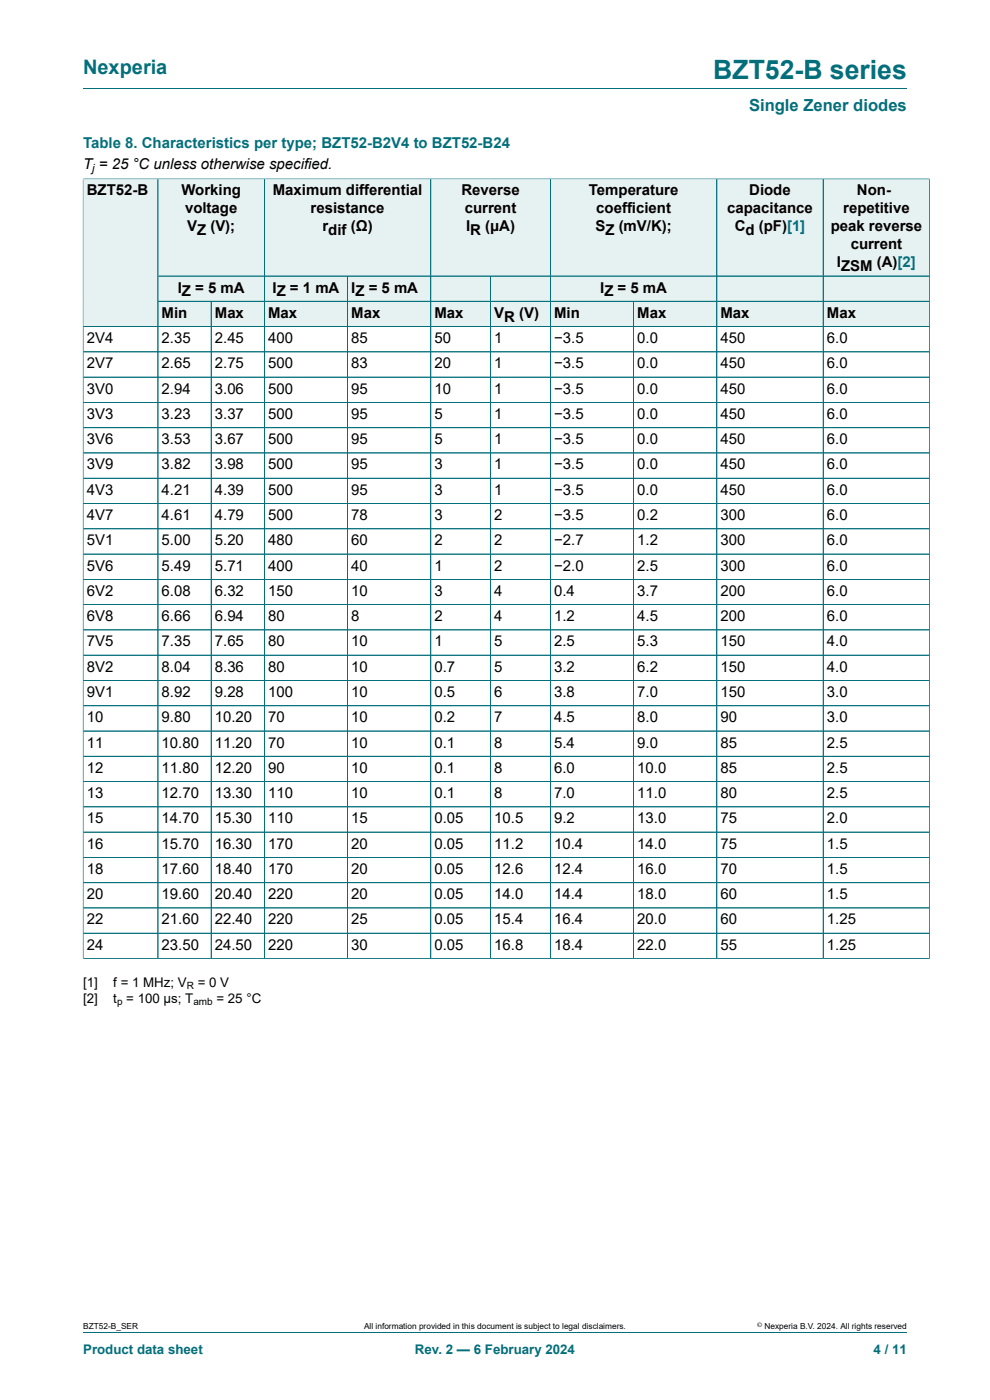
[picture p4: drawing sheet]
<svg xmlns="http://www.w3.org/2000/svg" width="210mm" height="297mm" viewBox="0 0 210 297" stroke-linecap="round" stroke-linejoin="round" font-family="sans-serif">
<defs><g id="words">
<text font-size="5.6" fill="#036f7b" x="151.3" y="16.8">BZT52-B series</text>
<text font-size="4.2" fill="#036f7b" x="17.6" y="15.6">Nexperia</text>
<text font-size="3.5" fill="#036f7b" x="158.9" y="23.7">Single Zener diodes</text>
<text font-size="3.2" fill="#036f7b" x="17.6" y="31.3">Table 8. Characteristics per type; BZT52-B2V4 to BZT52-B24</text>
<g font-size="3.2">
<text x="17.6" y="35.8">T = 25 °C unless otherwise specified.</text>
<text x="18.4" y="41.5">BZT52-B</text>
<text x="38.5" y="41.5">Working</text>
<text x="57.9" y="41.5">Maximum differential</text>
<text x="97.9" y="41.5">Reverse</text>
<text x="124.9" y="41.5">Temperature</text>
<text x="158.9" y="41.5">Diode</text>
<text x="181.8" y="41.5">Non-</text>
<text x="39.2" y="45.3">voltage</text>
<text x="65.9" y="45.3">resistance</text>
<text x="98.6" y="45.3">current</text>
<text x="126.5" y="45.3">coefficient</text>
<text x="154.3" y="45.3">capacitance</text>
<text x="178.9" y="45.3">repetitive</text>
<text x="39.7" y="49.1">V</text>
<text x="41.8" y="49.9">Z</text>
<text x="44.6" y="49.1">(V);</text>
<text x="68.4" y="49.1">r</text>
<text x="69.6" y="49.9">dif</text>
<text x="74.4" y="49.1">(Ω)</text>
<text x="98.9" y="49.1">I</text>
<text x="99.7" y="49.9">R</text>
<text x="102.9" y="49.1">(μA)</text>
<text x="126.3" y="49.1">S</text>
<text x="128.4" y="49.9">Z</text>
<text x="131.2" y="49.1">(mV/K);</text>
<text x="155.8" y="49.1">C</text>
<text x="158.1" y="49.9">d</text>
<text x="161" y="49.1">(pF)[1]</text>
<text x="176.2" y="49.1">peak reverse</text>
<text x="180.4" y="52.9">current</text>
<text x="177.5" y="56.7">I</text>
<text x="178.4" y="57.5">ZSM</text>
<text x="186" y="56.7">(A)[2]</text>
<text x="37.7" y="62.1">I</text>
<text x="38.6" y="62.9">Z</text>
<text x="41.4" y="62.1">= 5 mA</text>
<text x="57.8" y="62.1">I</text>
<text x="58.7" y="62.9">Z</text>
<text x="61.5" y="62.1">= 1 mA</text>
<text x="74.5" y="62.1">I</text>
<text x="75.4" y="62.9">Z</text>
<text x="78.2" y="62.1">= 5 mA</text>
<text x="127.3" y="62.1">I</text>
<text x="128.2" y="62.9">Z</text>
<text x="131" y="62.1">= 5 mA</text>
<text x="34.3" y="67.4">Min</text>
<text x="45.6" y="67.4">Max</text>
<text x="56.9" y="67.4">Max</text>
<text x="74.5" y="67.4">Max</text>
<text x="92.1" y="67.4">Max</text>
<text x="104.8" y="67.4">V</text>
<text x="107" y="68.2">R</text>
<text x="110.1" y="67.4">(V)</text>
<text x="117.5" y="67.4">Min</text>
<text x="135.2" y="67.4">Max</text>
<text x="152.8" y="67.4">Max</text>
<text x="175.4" y="67.4">Max</text>
<text x="18.4" y="72.8">2V4</text>
<text x="34.3" y="72.8">2.35</text>
<text x="45.6" y="72.8">2.45</text>
<text x="56.9" y="72.8">400</text>
<text x="74.5" y="72.8">85</text>
<text x="92.1" y="72.8">50</text>
<text x="104.8" y="72.8">1</text>
<text x="117.5" y="72.8">−3.5</text>
<text x="135.2" y="72.8">0.0</text>
<text x="152.8" y="72.8">450</text>
<text x="175.4" y="72.8">6.0</text>
<text x="18.4" y="78.2">2V7</text>
<text x="18.4" y="83.5">3V0</text>
<text x="34.3" y="78.2">2.65</text>
<text x="34.3" y="83.5">2.94</text>
<text x="45.6" y="78.2">2.75</text>
<text x="45.6" y="83.5">3.06</text>
<text x="56.9" y="78.2">500</text>
<text x="56.9" y="83.5">500</text>
<text x="74.5" y="78.2">83</text>
<text x="74.5" y="83.5">95</text>
<text x="92.1" y="78.2">20</text>
<text x="92.1" y="83.5">10</text>
<text x="104.8" y="78.2">1</text>
<text x="104.8" y="83.5">1</text>
<text x="117.5" y="78.2">−3.5</text>
<text x="117.5" y="83.5">−3.5</text>
<text x="135.2" y="78.2">0.0</text>
<text x="135.2" y="83.5">0.0</text>
<text x="152.8" y="78.2">450</text>
<text x="152.8" y="83.5">450</text>
<text x="175.4" y="78.2">6.0</text>
<text x="175.4" y="83.5">6.0</text>
<text x="18.4" y="88.9">3V3</text>
<text x="34.3" y="88.9">3.23</text>
<text x="45.6" y="88.9">3.37</text>
<text x="56.9" y="88.9">500</text>
<text x="74.5" y="88.9">95</text>
<text x="92.1" y="88.9">5</text>
<text x="104.8" y="88.9">1</text>
<text x="117.5" y="88.9">−3.5</text>
<text x="135.2" y="88.9">0.0</text>
<text x="152.8" y="88.9">450</text>
<text x="175.4" y="88.9">6.0</text>
<text x="18.4" y="94.2">3V6</text>
<text x="34.3" y="94.2">3.53</text>
<text x="45.6" y="94.2">3.67</text>
<text x="56.9" y="94.2">500</text>
<text x="74.5" y="94.2">95</text>
<text x="92.1" y="94.2">5</text>
<text x="104.8" y="94.2">1</text>
<text x="117.5" y="94.2">−3.5</text>
<text x="135.2" y="94.2">0.0</text>
<text x="152.8" y="94.2">450</text>
<text x="175.4" y="94.2">6.0</text>
<text x="18.4" y="99.6">3V9</text>
<text x="34.3" y="99.6">3.82</text>
<text x="45.6" y="99.6">3.98</text>
<text x="56.9" y="99.6">500</text>
<text x="74.5" y="99.6">95</text>
<text x="92.1" y="99.6">3</text>
<text x="104.8" y="99.6">1</text>
<text x="117.5" y="99.6">−3.5</text>
<text x="135.2" y="99.6">0.0</text>
<text x="152.8" y="99.6">450</text>
<text x="175.4" y="99.6">6.0</text>
<text x="18.4" y="105">4V3</text>
<text x="34.3" y="105">4.21</text>
<text x="45.6" y="105">4.39</text>
<text x="56.9" y="105">500</text>
<text x="74.5" y="105">95</text>
<text x="92.1" y="105">3</text>
<text x="104.8" y="105">1</text>
<text x="117.5" y="105">−3.5</text>
<text x="135.2" y="105">0.0</text>
<text x="152.8" y="105">450</text>
<text x="175.4" y="105">6.0</text>
<text x="18.4" y="110.3">4V7</text>
<text x="34.3" y="110.3">4.61</text>
<text x="45.6" y="110.3">4.79</text>
<text x="56.9" y="110.3">500</text>
<text x="74.5" y="110.3">78</text>
<text x="92.1" y="110.3">3</text>
<text x="104.8" y="110.3">2</text>
<text x="117.5" y="110.3">−3.5</text>
<text x="135.2" y="110.3">0.2</text>
<text x="152.8" y="110.3">300</text>
<text x="175.4" y="110.3">6.0</text>
<text x="18.4" y="115.7">5V1</text>
<text x="34.3" y="115.7">5.00</text>
<text x="45.6" y="115.7">5.20</text>
<text x="56.9" y="115.7">480</text>
<text x="74.5" y="115.7">60</text>
<text x="92.1" y="115.7">2</text>
<text x="104.8" y="115.7">2</text>
<text x="117.5" y="115.7">−2.7</text>
<text x="135.2" y="115.7">1.2</text>
<text x="152.8" y="115.7">300</text>
<text x="175.4" y="115.7">6.0</text>
<text x="18.4" y="121">5V6</text>
<text x="34.3" y="121">5.49</text>
<text x="45.6" y="121">5.71</text>
<text x="56.9" y="121">400</text>
<text x="74.5" y="121">40</text>
<text x="92.1" y="121">1</text>
<text x="104.8" y="121">2</text>
<text x="117.5" y="121">−2.0</text>
<text x="135.2" y="121">2.5</text>
<text x="152.8" y="121">300</text>
<text x="175.4" y="121">6.0</text>
<text x="18.4" y="126.4">6V2</text>
<text x="18.4" y="131.8">6V8</text>
<text x="34.3" y="126.4">6.08</text>
<text x="34.3" y="131.8">6.66</text>
<text x="45.6" y="126.4">6.32</text>
<text x="45.6" y="131.8">6.94</text>
<text x="56.9" y="126.4">150</text>
<text x="56.9" y="131.8">80</text>
<text x="74.5" y="126.4">10</text>
<text x="74.5" y="131.8">8</text>
<text x="92.1" y="126.4">3</text>
<text x="92.1" y="131.8">2</text>
<text x="104.8" y="126.4">4</text>
<text x="104.8" y="131.8">4</text>
<text x="117.5" y="126.4">0.4</text>
<text x="117.5" y="131.8">1.2</text>
<text x="135.2" y="126.4">3.7</text>
<text x="135.2" y="131.8">4.5</text>
<text x="152.8" y="126.4">200</text>
<text x="152.8" y="131.8">200</text>
<text x="175.4" y="126.4">6.0</text>
<text x="175.4" y="131.8">6.0</text>
<text x="18.4" y="137.1">7V5</text>
<text x="34.3" y="137.1">7.35</text>
<text x="45.6" y="137.1">7.65</text>
<text x="56.9" y="137.1">80</text>
<text x="74.5" y="137.1">10</text>
<text x="92.1" y="137.1">1</text>
<text x="104.8" y="137.1">5</text>
<text x="117.5" y="137.1">2.5</text>
<text x="135.2" y="137.1">5.3</text>
<text x="152.8" y="137.1">150</text>
<text x="175.4" y="137.1">4.0</text>
<text x="18.4" y="142.5">8V2</text>
<text x="34.3" y="142.5">8.04</text>
<text x="45.6" y="142.5">8.36</text>
<text x="56.9" y="142.5">80</text>
<text x="74.5" y="142.5">10</text>
<text x="92.1" y="142.5">0.7</text>
<text x="104.8" y="142.5">5</text>
<text x="117.5" y="142.5">3.2</text>
<text x="135.2" y="142.5">6.2</text>
<text x="152.8" y="142.5">150</text>
<text x="175.4" y="142.5">4.0</text>
<text x="18.4" y="147.9">9V1</text>
<text x="34.3" y="147.9">8.92</text>
<text x="45.6" y="147.9">9.28</text>
<text x="56.9" y="147.9">100</text>
<text x="74.5" y="147.9">10</text>
<text x="92.1" y="147.9">0.5</text>
<text x="104.8" y="147.9">6</text>
<text x="117.5" y="147.9">3.8</text>
<text x="135.2" y="147.9">7.0</text>
<text x="152.8" y="147.9">150</text>
<text x="175.4" y="147.9">3.0</text>
<text x="18.4" y="153.2">10</text>
<text x="34.3" y="153.2">9.80</text>
<text x="45.6" y="153.2">10.20</text>
<text x="56.9" y="153.2">70</text>
<text x="74.5" y="153.2">10</text>
<text x="92.1" y="153.2">0.2</text>
<text x="104.8" y="153.2">7</text>
<text x="117.5" y="153.2">4.5</text>
<text x="135.2" y="153.2">8.0</text>
<text x="152.8" y="153.2">90</text>
<text x="175.4" y="153.2">3.0</text>
<text x="18.4" y="158.6">11</text>
<text x="34.3" y="158.6">10.80</text>
<text x="45.6" y="158.6">11.20</text>
<text x="56.9" y="158.6">70</text>
<text x="74.5" y="158.6">10</text>
<text x="92.1" y="158.6">0.1</text>
<text x="104.8" y="158.6">8</text>
<text x="117.5" y="158.6">5.4</text>
<text x="135.2" y="158.6">9.0</text>
<text x="152.8" y="158.6">85</text>
<text x="175.4" y="158.6">2.5</text>
<text x="18.4" y="163.9">12</text>
<text x="34.3" y="163.9">11.80</text>
<text x="45.6" y="163.9">12.20</text>
<text x="56.9" y="163.9">90</text>
<text x="74.5" y="163.9">10</text>
<text x="92.1" y="163.9">0.1</text>
<text x="104.8" y="163.9">8</text>
<text x="117.5" y="163.9">6.0</text>
<text x="135.2" y="163.9">10.0</text>
<text x="152.8" y="163.9">85</text>
<text x="175.4" y="163.9">2.5</text>
<text x="18.4" y="169.3">13</text>
<text x="34.3" y="169.3">12.70</text>
<text x="45.6" y="169.3">13.30</text>
<text x="56.9" y="169.3">110</text>
<text x="74.5" y="169.3">10</text>
<text x="92.1" y="169.3">0.1</text>
<text x="104.8" y="169.3">8</text>
<text x="117.5" y="169.3">7.0</text>
<text x="135.2" y="169.3">11.0</text>
<text x="152.8" y="169.3">80</text>
<text x="175.4" y="169.3">2.5</text>
<text x="18.4" y="174.7">15</text>
<text x="34.3" y="174.7">14.70</text>
<text x="45.6" y="174.7">15.30</text>
<text x="56.9" y="174.7">110</text>
<text x="74.5" y="174.7">15</text>
<text x="92.1" y="174.7">0.05</text>
<text x="104.8" y="174.7">10.5</text>
<text x="117.5" y="174.7">9.2</text>
<text x="135.2" y="174.7">13.0</text>
<text x="152.8" y="174.7">75</text>
<text x="175.4" y="174.7">2.0</text>
<text x="18.4" y="180">16</text>
<text x="18.4" y="185.4">18</text>
<text x="34.3" y="180">15.70</text>
<text x="34.3" y="185.4">17.60</text>
<text x="45.6" y="180">16.30</text>
<text x="45.6" y="185.4">18.40</text>
<text x="56.9" y="180">170</text>
<text x="56.9" y="185.4">170</text>
<text x="74.5" y="180">20</text>
<text x="74.5" y="185.4">20</text>
<text x="92.1" y="180">0.05</text>
<text x="92.1" y="185.4">0.05</text>
<text x="104.8" y="180">11.2</text>
<text x="104.8" y="185.4">12.6</text>
<text x="117.5" y="180">10.4</text>
<text x="117.5" y="185.4">12.4</text>
<text x="135.2" y="180">14.0</text>
<text x="135.2" y="185.4">16.0</text>
<text x="152.8" y="180">75</text>
<text x="152.8" y="185.4">70</text>
<text x="175.4" y="180">1.5</text>
<text x="175.4" y="185.4">1.5</text>
<text x="18.4" y="190.8">20</text>
<text x="34.3" y="190.8">19.60</text>
<text x="45.6" y="190.8">20.40</text>
<text x="56.9" y="190.8">220</text>
<text x="74.5" y="190.8">20</text>
<text x="92.1" y="190.8">0.05</text>
<text x="104.8" y="190.8">14.0</text>
<text x="117.5" y="190.8">14.4</text>
<text x="135.2" y="190.8">18.0</text>
<text x="152.8" y="190.8">60</text>
<text x="175.4" y="190.8">1.5</text>
<text x="18.4" y="196.1">22</text>
<text x="34.3" y="196.1">21.60</text>
<text x="45.6" y="196.1">22.40</text>
<text x="56.9" y="196.1">220</text>
<text x="74.5" y="196.1">25</text>
<text x="92.1" y="196.1">0.05</text>
<text x="104.8" y="196.1">15.4</text>
<text x="117.5" y="196.1">16.4</text>
<text x="135.2" y="196.1">20.0</text>
<text x="152.8" y="196.1">60</text>
<text x="175.4" y="196.1">1.25</text>
<text x="18.4" y="201.5">24</text>
<text x="34.3" y="201.5">23.50</text>
<text x="45.6" y="201.5">24.50</text>
<text x="56.9" y="201.5">220</text>
<text x="74.5" y="201.5">30</text>
<text x="92.1" y="201.5">0.05</text>
<text x="104.8" y="201.5">16.8</text>
<text x="117.5" y="201.5">18.4</text>
<text x="135.2" y="201.5">22.0</text>
<text x="152.8" y="201.5">55</text>
<text x="175.4" y="201.5">1.25</text>
</g>
<g font-size="2.8">
<text x="17.6" y="209.3">[1]</text>
<text x="24" y="209.3">f = 1 MHz; V</text>
<text x="41.9" y="209.3">= 0 V</text>
<text x="17.6" y="212.7">[2]</text>
<text x="24" y="212.7">t = 100 μs; T</text>
<text x="45.9" y="212.7">= 25 °C</text>
</g>
<g font-size="2.8" fill="#036f7b">
<text x="17.6" y="287.2">Product data sheet</text>
<text x="88" y="287.2">Rev. 2 — 6 February 2024</text>
<text x="185.3" y="287.2">4 / 11</text>
</g>
<text font-size="2.4" x="19.6" y="36.4">j</text>
<g font-size="2.1">
<text x="39.6" y="209.8">R</text>
<text x="24.8" y="213.2">p</text>
<text x="41" y="213.2">amb</text>
</g>
<g font-size="1.8">
<text x="17.6" y="282">BZT52-B_SER</text>
<text x="77.2" y="282">All information provided in this document is subject to legal disclaimers.</text>
<text x="162.2" y="282">Nexperia B.V. 2024. All rights reserved</text>
</g>
<text font-size="1.4" x="160.6" y="281.6">©</text>
</g></defs>
<path d="M17.6 18.8h174.8M33.5 38h22.6v20.6h-22.6z" fill="none" stroke="#036f7b" stroke-width=".21"/>
<path d="M33.6 38h22.4v20.5h-22.4z" fill="#e6f1f2"/>
<path d="M56.1 38h35.3v20.6h-35.3z" fill="none" stroke="#036f7b" stroke-width=".21"/>
<path d="M56.2 38h35.1v20.5h-35.1z" fill="#e6f1f2"/>
<path d="M91.4 38h25.4v20.6h-25.4z" fill="none" stroke="#036f7b" stroke-width=".21"/>
<path d="M91.4 38h25.3v20.5h-25.3z" fill="#e6f1f2"/>
<path d="M116.8 38h35.2v20.6h-35.2z" fill="none" stroke="#036f7b" stroke-width=".21"/>
<g fill="#e6f1f2">
<path d="M116.8 38h35.2v20.5h-35.2z"/>
<path d="M152.1 38h22.5v20.5h-22.5z"/>
</g>
<path d="M152 38h22.6v20.6h-22.6z" fill="none" stroke="#036f7b" stroke-width=".21"/>
<path d="M174.7 38h22.4v20.5h-22.4z" fill="#e6f1f2"/>
<path d="M197.2 37.9v20.7h-22.6v-20.6h22.7M33.5 58.6h22.6v5.3h-22.6z" fill="none" stroke="#036f7b" stroke-width=".21"/>
<g fill="#e6f1f2">
<path d="M33.6 58.6h22.4v5.3h-22.4z"/>
<path d="M56.2 58.6h17.5v5.3h-17.5z"/>
</g>
<path d="M56.1 58.6h17.6v5.3h-17.6z" fill="none" stroke="#036f7b" stroke-width=".21"/>
<path d="M73.8 58.6h17.5v5.3h-17.5z" fill="#e6f1f2"/>
<path d="M73.7 58.6h17.7v5.3h-17.7z" fill="none" stroke="#036f7b" stroke-width=".21"/>
<path d="M91.4 58.6h12.6v5.3h-12.6z" fill="#e6f1f2"/>
<path d="M91.4 58.6h12.7v5.3h-12.7z" fill="none" stroke="#036f7b" stroke-width=".21"/>
<path d="M104.1 58.6h12.6v5.3h-12.6z" fill="#e6f1f2"/>
<path d="M104.1 58.6h47.9v5.3h-47.9zM116.8 58.6v5.3" fill="none" stroke="#036f7b" stroke-width=".21"/>
<g fill="#e6f1f2">
<path d="M116.8 58.6h35.2v5.3h-35.2z"/>
<path d="M152.1 58.6h22.5v5.3h-22.5z"/>
</g>
<path d="M152 58.6h22.6v5.3h-22.6z" fill="none" stroke="#036f7b" stroke-width=".21"/>
<path d="M174.7 58.6h22.4v5.3h-22.4z" fill="#e6f1f2"/>
<path d="M17.6 37.9v31.4h15.9v-31.3h-15.9M174.6 58.6h22.6v5.3h-22.6z" fill="none" stroke="#036f7b" stroke-width=".21"/>
<g fill="#e6f1f2">
<path d="M17.7 38h15.7v31.2h-15.7z"/>
<path d="M33.6 64h11.1v5.2h-11.1z"/>
</g>
<path d="M33.5 63.9h11.3v5.4h-11.3z" fill="none" stroke="#036f7b" stroke-width=".21"/>
<path d="M44.9 64h11.1v5.2h-11.1z" fill="#e6f1f2"/>
<path d="M44.8 63.9h11.3v5.4h-11.3z" fill="none" stroke="#036f7b" stroke-width=".21"/>
<path d="M56.2 64h17.5v5.2h-17.5z" fill="#e6f1f2"/>
<path d="M56.1 63.9h17.6v5.4h-17.6z" fill="none" stroke="#036f7b" stroke-width=".21"/>
<path d="M73.8 64h17.5v5.2h-17.5z" fill="#e6f1f2"/>
<path d="M73.7 63.9h17.7v5.4h-17.7z" fill="none" stroke="#036f7b" stroke-width=".21"/>
<path d="M91.4 64h12.6v5.2h-12.6z" fill="#e6f1f2"/>
<path d="M91.4 63.9h12.7v5.4h-12.7z" fill="none" stroke="#036f7b" stroke-width=".21"/>
<path d="M104.1 64h12.6v5.2h-12.6z" fill="#e6f1f2"/>
<path d="M104.1 63.9h12.7v5.4h-12.7z" fill="none" stroke="#036f7b" stroke-width=".21"/>
<path d="M116.8 64h17.5v5.2h-17.5z" fill="#e6f1f2"/>
<path d="M116.8 63.9h17.6v5.4h-17.6z" fill="none" stroke="#036f7b" stroke-width=".21"/>
<path d="M134.5 64h17.5v5.2h-17.5z" fill="#e6f1f2"/>
<path d="M134.4 63.9h17.6v5.4h-17.6z" fill="none" stroke="#036f7b" stroke-width=".21"/>
<path d="M152.1 64h22.5v5.2h-22.5z" fill="#e6f1f2"/>
<path d="M152 63.9h22.6v5.4h-22.6z" fill="none" stroke="#036f7b" stroke-width=".21"/>
<path d="M174.7 64h22.4v5.2h-22.4z" fill="#e6f1f2"/>
<g fill="none" stroke="#036f7b" stroke-width=".21">
<path d="M17.6 38v165.4M17.7 38h179.4M33.5 38v165.3M56.1 38v165.3M91.4 38v165.3M116.8 38v165.3M152 38v165.3M174.6 38v165.3M197.2 38v165.4M33.6 58.6h163.5M73.7 58.6v144.7M104.1 58.6v144.7"/>
<path d="M17.6 69.3h179.6M17.6 74.6h179.6M33.6 63.9h163.6M44.8 64v139.3M134.4 64v139.3M17.6 85.4h179.6M17.6 90.7h179.6M17.6 96.1h179.6M197.2 80h-179.6M17.6 101.5h179.6M17.6 112.2h179.6M197.2 106.8h-179.6"/>
<path d="M197.2 117.5h-179.6M17.6 128.3h179.6M17.6 139h179.6M197.2 122.9h-179.6M197.2 133.6h-179.6M17.6 155.1h179.6M197.2 144.4h-179.6M197.2 149.7h-179.6M17.6 165.8h179.6M197.2 160.4h-179.6M197.2 171.2h-179.6M197.2 176.5h-179.6"/>
<path d="M17.6 181.9h179.6M17.6 192.6h179.6M197.2 187.3h-179.6M197.2 198h-179.6M17.6 203.3h179.7M17.6 282.6h174.8"/>
</g>
<use href="#words"/>
</svg>
